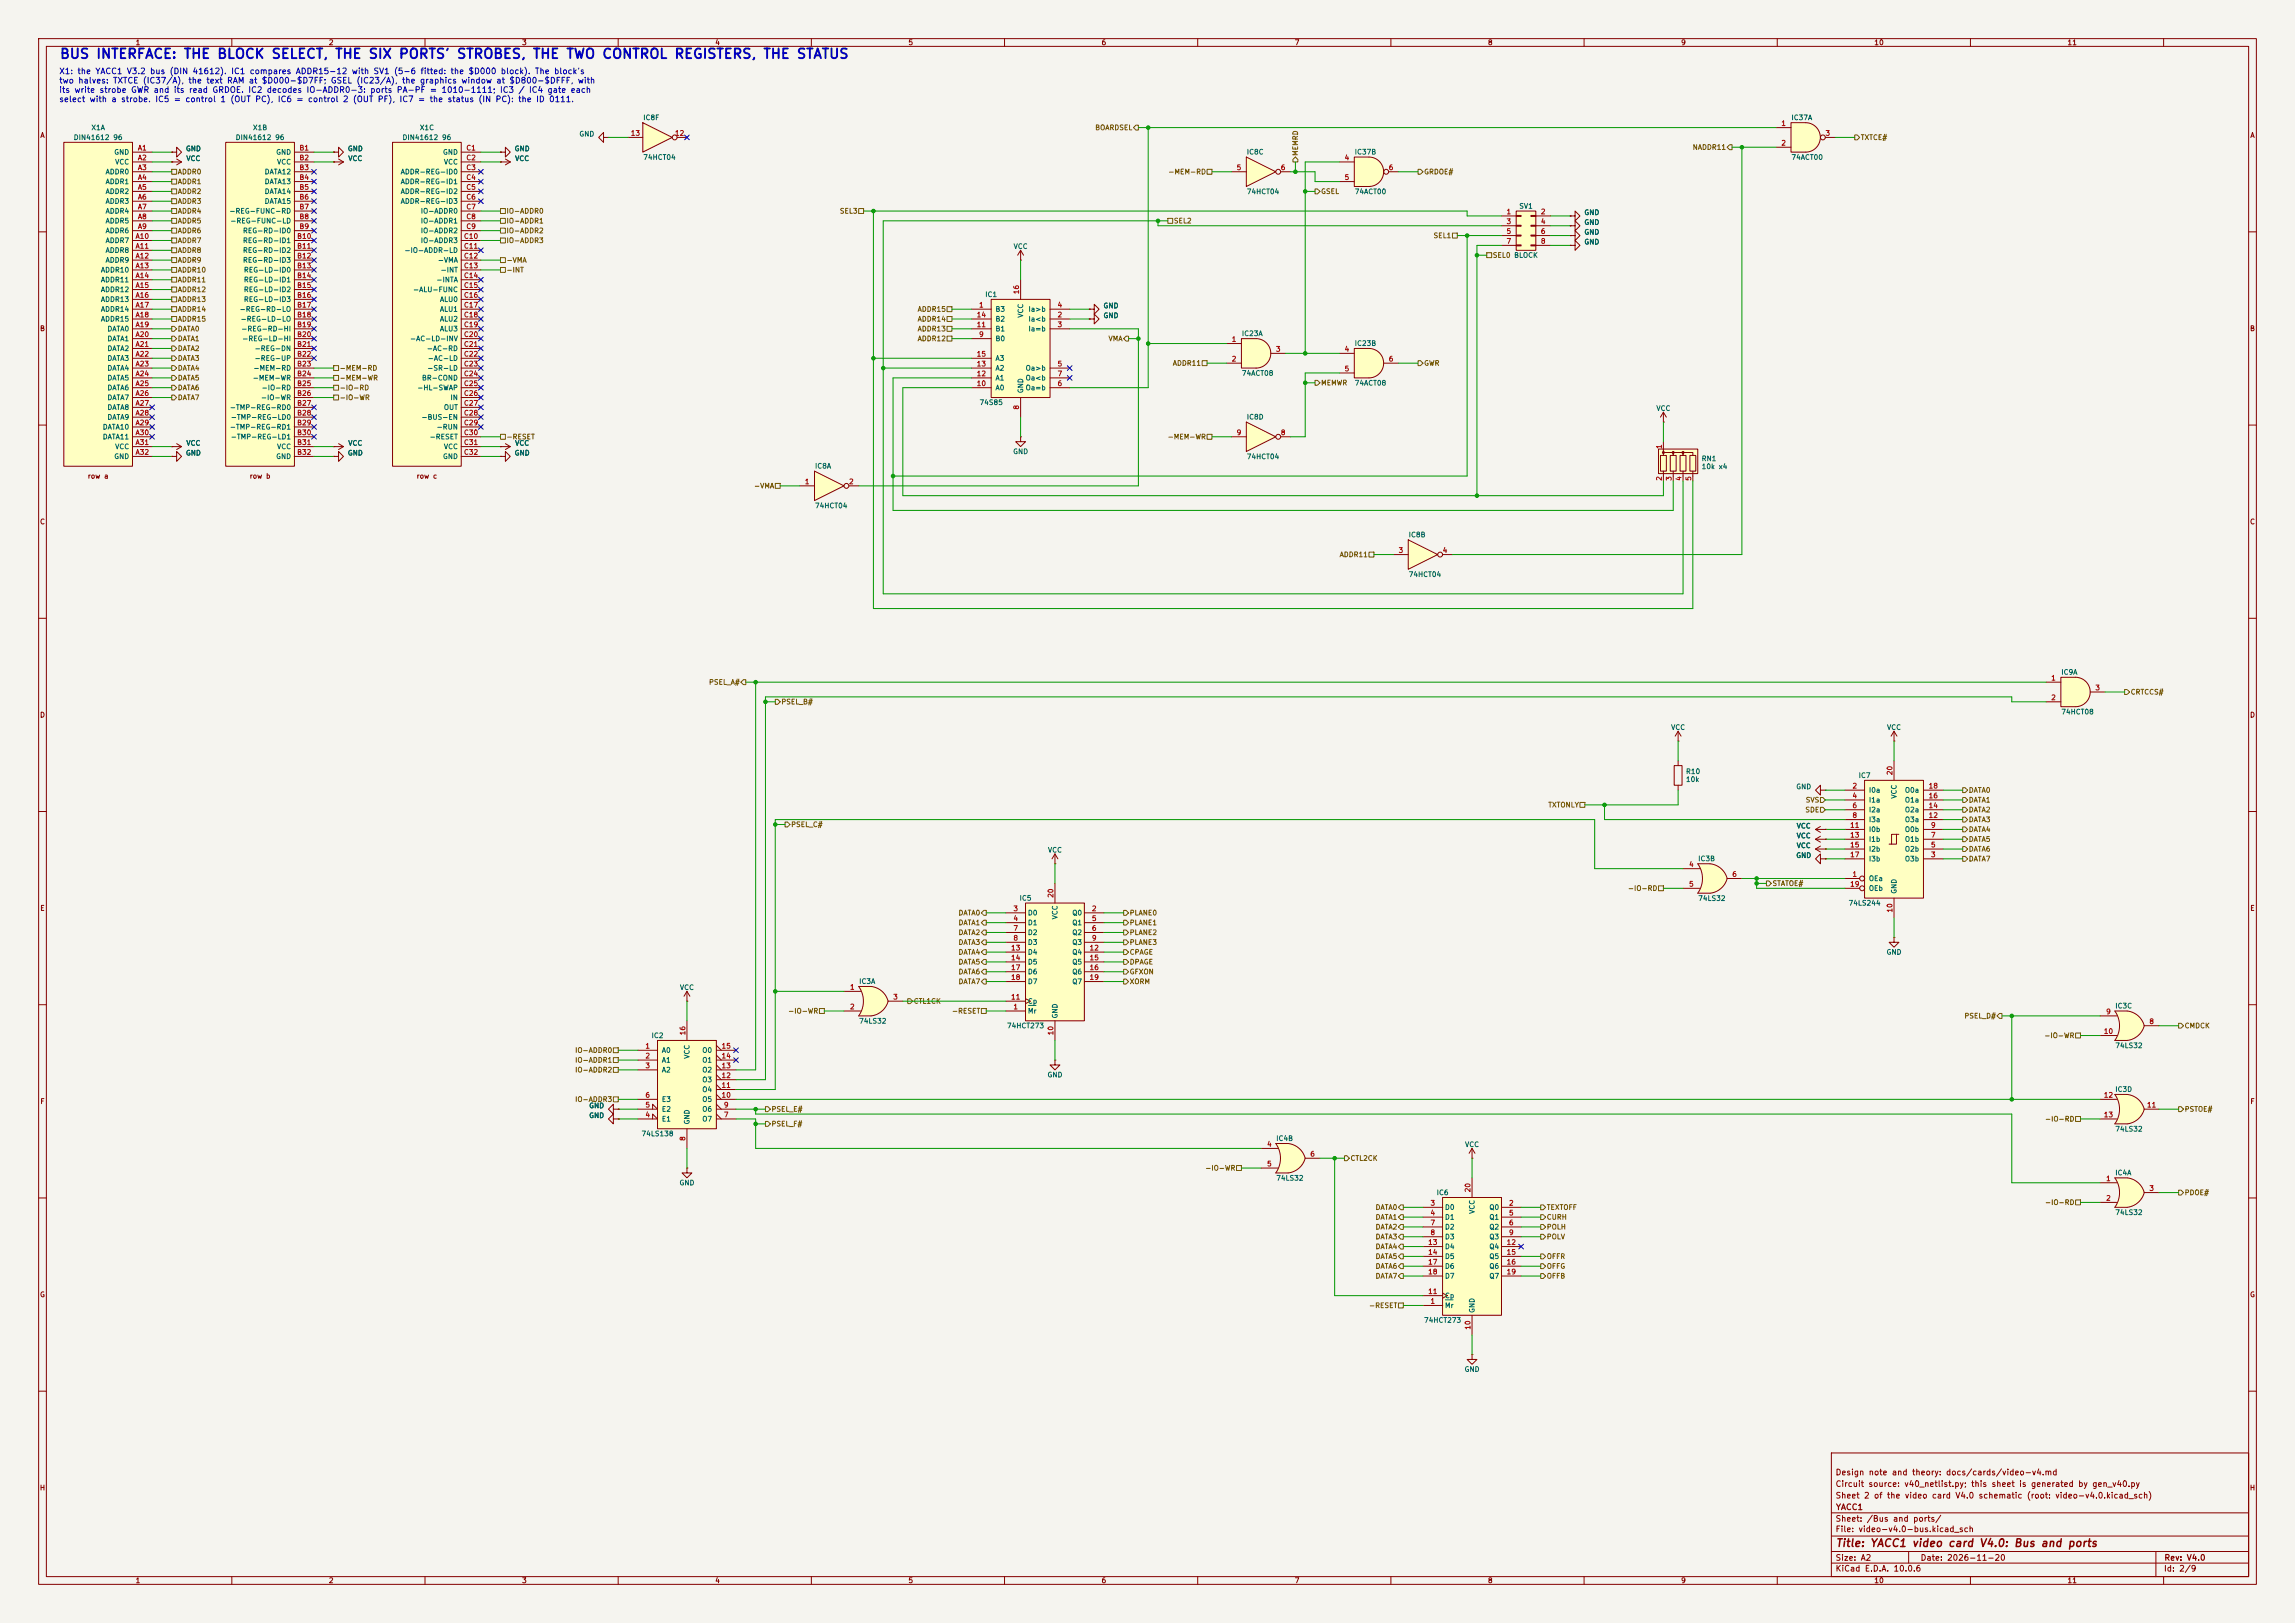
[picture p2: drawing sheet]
<svg xmlns="http://www.w3.org/2000/svg" width="594mm" height="420mm" viewBox="0 0 594 420" stroke-linecap="round" stroke-linejoin="round" font-family="sans-serif">
<defs><g id="words">
<text font-size="2.5" fill="#0000c2" x="15.3" y="15.8">BUS INTERFACE: THE BLOCK SELECT, THE SIX PORTS' STROBES, THE TWO CONTROL REGISTERS, THE STATUS</text>
<text font-size="2" fill="#840000" x="475" y="400.8">Title: YACC1 video card V4.0: Bus and ports</text>
<g font-size="1.5" fill="#0000c2">
<text x="15.2" y="19.5">X1: the YACC1 V3.2 bus (DIN 41612). IC1 compares ADDR15-12 with SV1 (5-6 fitted: the $D000 block). The block's</text>
<text x="15.2" y="22">two halves: TXTCE (IC37/A), the text RAM at $D000-$D7FF; GSEL (IC23/A), the graphics window at $D800-$DFFF, with</text>
<text x="15.2" y="24.4">its write strobe GWR and its read GRDOE. IC2 decodes IO-ADDR0-3: ports PA-PF = 1010-1111; IC3 / IC4 gate each</text>
<text x="15.2" y="26.8">select with a strobe. IC5 = control 1 (OUT PC), IC6 = control 2 (OUT PF), IC7 = the status (IN PC): the ID 0111.</text>
</g>
<g font-size="1.5" fill="#840000">
<text x="475" y="382.1">Design note and theory: docs/cards/video-v4.md</text>
<text x="475" y="388.1">Sheet 2 of the video card V4.0 schematic (root: video-v4.0.kicad_sch)</text>
<text x="475" y="385.1">Circuit source: v40_netlist.py; this sheet is generated by gen_v40.py</text>
<text x="475" y="394.1">Sheet: /Bus and ports/</text>
<text x="475.1" y="391.1">YACC1</text>
<text x="475" y="396.8">File: video-v4.0-bus.kicad_sch</text>
<text x="475" y="407">KiCad E.D.A. 10.0.6</text>
<text x="475" y="404.2">Size: A2</text>
<text x="497" y="404.2">Date: 2026-11-20</text>
<text x="560" y="407">Id: 2/9</text>
<text x="560.1" y="404.2">Rev: V4.0</text>
</g>
<g font-size="1.3" fill="#840000">
<text x="35" y="12">1</text>
<text x="85" y="12">2</text>
<text x="135" y="12">3</text>
<text x="185" y="12">4</text>
<text x="235" y="12">5</text>
<text x="285" y="12">6</text>
<text x="335" y="12">7</text>
<text x="385" y="12">8</text>
<text x="435" y="12">9</text>
<text x="485" y="12">10</text>
<text x="535" y="12">11</text>
<text x="10.3" y="36">A</text>
<text x="582.3" y="36">A</text>
<text x="10.2" y="86">B</text>
<text x="582.2" y="86">B</text>
<text x="22.6" y="124.2">row a</text>
<text x="64.5" y="124.2">row b</text>
<text x="107.7" y="124.2">row c</text>
<text x="10.2" y="136">C</text>
<text x="582.2" y="136">C</text>
<text x="10.2" y="186">D</text>
<text x="582.2" y="186">D</text>
<text x="10.3" y="236">E</text>
<text x="582.3" y="236">E</text>
<text x="10.3" y="286">F</text>
<text x="582.3" y="286">F</text>
<text x="10.2" y="336">G</text>
<text x="582.2" y="336">G</text>
<text x="10.2" y="386">H</text>
<text x="582.2" y="386">H</text>
<text x="35" y="410">1</text>
<text x="85" y="410">2</text>
<text x="135" y="410">3</text>
<text x="185" y="410">4</text>
<text x="235" y="410">5</text>
<text x="285" y="410">6</text>
<text x="335" y="410">7</text>
<text x="385" y="410">8</text>
<text x="435" y="410">9</text>
<text x="485" y="410">10</text>
<text x="535" y="410">11</text>
</g>
<g font-size="1.3" fill="#006464">
<text x="23.5" y="34">X1A</text>
<text x="65.3" y="34">X1B</text>
<text x="108.5" y="34">X1C</text>
<text x="149.8" y="35.6">GND</text>
<text x="166.4" y="31.4">IC8F</text>
<text x="463.5" y="31.4">IC37A</text>
<text x="19" y="36.5">DIN41612 96</text>
<text x="29.4" y="40.3">GND</text>
<text x="48" y="39.4">GND</text>
<text x="48.1" y="42">VCC</text>
<text x="60.9" y="36.5">DIN41612 96</text>
<text x="71.3" y="40.3">GND</text>
<text x="89.9" y="39.4">GND</text>
<text x="90" y="42">VCC</text>
<text x="104" y="36.5">DIN41612 96</text>
<text x="114.5" y="40.3">GND</text>
<text x="133.1" y="39.4">GND</text>
<text x="133.2" y="42">VCC</text>
<text x="166.4" y="41.7">74HCT04</text>
<text x="322.6" y="40.3">IC8C</text>
<text x="350.5" y="40.3">IC37B</text>
<text x="463.5" y="41.7">74ACT00</text>
<text x="27.2" y="45.4">ADDR0</text>
<text x="27.2" y="48">ADDR1</text>
<text x="29.7" y="42.9">VCC</text>
<text x="68.4" y="45.4">DATA12</text>
<text x="68.4" y="48">DATA13</text>
<text x="71.6" y="42.9">VCC</text>
<text x="103.6" y="45.4">ADDR-REG-ID0</text>
<text x="103.6" y="48">ADDR-REG-ID1</text>
<text x="114.8" y="42.9">VCC</text>
<text x="27.2" y="50.5">ADDR2</text>
<text x="27.2" y="53">ADDR3</text>
<text x="68.4" y="50.5">DATA14</text>
<text x="68.4" y="53">DATA15</text>
<text x="103.6" y="50.5">ADDR-REG-ID2</text>
<text x="103.6" y="53">ADDR-REG-ID3</text>
<text x="322.6" y="50.5">74HCT04</text>
<text x="350.5" y="50.5">74ACT00</text>
<text x="27.2" y="55.6">ADDR4</text>
<text x="27.2" y="58.1">ADDR5</text>
<text x="59.2" y="55.6">-REG-FUNC-RD</text>
<text x="59.5" y="58.1">-REG-FUNC-LD</text>
<text x="108.8" y="55.6">IO-ADDR0</text>
<text x="108.8" y="58.1">IO-ADDR1</text>
<text x="393.1" y="54.3">SV1</text>
<text x="409.9" y="55.9">GND</text>
<text x="409.9" y="58.5">GND</text>
<text x="27.2" y="60.7">ADDR6</text>
<text x="27.2" y="63.2">ADDR7</text>
<text x="27.2" y="65.7">ADDR8</text>
<text x="62.8" y="60.7">REG-RD-ID0</text>
<text x="62.8" y="63.2">REG-RD-ID1</text>
<text x="62.8" y="65.7">REG-RD-ID2</text>
<text x="104.5" y="65.7">-IO-ADDR-LD</text>
<text x="108.8" y="60.7">IO-ADDR2</text>
<text x="108.8" y="63.2">IO-ADDR3</text>
<text x="262.2" y="64.7">VCC</text>
<text x="409.9" y="63.6">GND</text>
<text x="409.9" y="61">GND</text>
<text x="26" y="70.8">ADDR10</text>
<text x="27.2" y="68.3">ADDR9</text>
<text x="62.8" y="68.3">REG-RD-ID3</text>
<text x="63" y="70.8">REG-LD-ID0</text>
<text x="113.2" y="68.3">-VMA</text>
<text x="113.9" y="70.8">-INT</text>
<text x="26" y="73.4">ADDR11</text>
<text x="26" y="75.9">ADDR12</text>
<text x="63" y="73.4">REG-LD-ID1</text>
<text x="63" y="75.9">REG-LD-ID2</text>
<text x="106.8" y="75.9">-ALU-FUNC</text>
<text x="112.8" y="73.4">-INTA</text>
<text x="254.9" y="77.2">IC1</text>
<text x="26" y="78.4">ADDR13</text>
<text x="26" y="81">ADDR14</text>
<text x="26" y="83.5">ADDR15</text>
<text x="61.9" y="81">-REG-RD-LO</text>
<text x="62.1" y="83.5">-REG-LD-LO</text>
<text x="63" y="78.4">REG-LD-ID3</text>
<text x="113.7" y="78.4">ALU0</text>
<text x="113.7" y="81">ALU1</text>
<text x="113.7" y="83.5">ALU2</text>
<text x="257.5" y="81">B3</text>
<text x="257.5" y="83.5">B2</text>
<text x="265.1" y="82.3" transform="rotate(-90 265.1 82.3)">VCC</text>
<text x="266.1" y="83.5">Ia&lt;b</text>
<text x="266.1" y="81">Ia&gt;b</text>
<text x="285.5" y="80.1">GND</text>
<text x="285.5" y="82.6">GND</text>
<text x="27.7" y="86.1">DATA0</text>
<text x="27.7" y="88.6">DATA1</text>
<text x="62.3" y="86.1">-REG-RD-HI</text>
<text x="62.6" y="88.6">-REG-LD-HI</text>
<text x="106" y="88.6">-AC-LD-INV</text>
<text x="113.7" y="86.1">ALU3</text>
<text x="257.5" y="88.6">B0</text>
<text x="257.5" y="86.1">B1</text>
<text x="266.1" y="86.1">Ia=b</text>
<text x="321.3" y="87.3">IC23A</text>
<text x="350.5" y="89.8">IC23B</text>
<text x="27.7" y="91.1">DATA2</text>
<text x="27.7" y="93.7">DATA3</text>
<text x="65.8" y="91.1">-REG-DN</text>
<text x="65.8" y="93.7">-REG-UP</text>
<text x="110.3" y="91.1">-AC-RD</text>
<text x="110.6" y="93.7">-AC-LD</text>
<text x="257.5" y="93.7">A3</text>
<text x="27.7" y="96.2">DATA4</text>
<text x="27.7" y="98.8">DATA5</text>
<text x="27.7" y="101.3">DATA6</text>
<text x="65.3" y="98.8">-MEM-WR</text>
<text x="65.5" y="96.2">-MEM-RD</text>
<text x="67.6" y="101.3">-IO-RD</text>
<text x="107.9" y="101.3">-HL-SWAP</text>
<text x="109.1" y="98.8">BR-COND</text>
<text x="110.5" y="96.2">-SR-LD</text>
<text x="257.5" y="101.3">A0</text>
<text x="257.5" y="98.8">A1</text>
<text x="257.5" y="96.2">A2</text>
<text x="265.1" y="101.9" transform="rotate(-90 265.1 101.9)">GND</text>
<text x="265.3" y="96.2">Oa&gt;b</text>
<text x="265.3" y="101.3">Oa=b</text>
<text x="265.3" y="98.8">Oa&lt;b</text>
<text x="321.3" y="97.5">74ACT08</text>
<text x="350.5" y="100.1">74ACT08</text>
<text x="27.7" y="103.8">DATA7</text>
<text x="27.7" y="106.4">DATA8</text>
<text x="59.4" y="106.4">-TMP-REG-RD0</text>
<text x="67.4" y="103.8">-IO-WR</text>
<text x="114.8" y="106.4">OUT</text>
<text x="116.5" y="103.8">IN</text>
<text x="253.4" y="105.1">74S85</text>
<text x="428.6" y="106.6">VCC</text>
<text x="26.5" y="111.5">DATA10</text>
<text x="26.5" y="114">DATA11</text>
<text x="27.7" y="108.9">DATA9</text>
<text x="59.4" y="111.5">-TMP-REG-RD1</text>
<text x="59.6" y="108.9">-TMP-REG-LD0</text>
<text x="59.6" y="114">-TMP-REG-LD1</text>
<text x="109" y="108.9">-BUS-EN</text>
<text x="111.1" y="114">-RESET</text>
<text x="112.9" y="111.5">-RUN</text>
<text x="322.6" y="108.9">IC8D</text>
<text x="29.4" y="119.1">GND</text>
<text x="29.7" y="116.5">VCC</text>
<text x="48" y="118.2">GND</text>
<text x="48.1" y="115.6">VCC</text>
<text x="71.3" y="119.1">GND</text>
<text x="71.6" y="116.5">VCC</text>
<text x="89.9" y="118.2">GND</text>
<text x="90" y="115.6">VCC</text>
<text x="114.5" y="119.1">GND</text>
<text x="114.8" y="116.5">VCC</text>
<text x="133.1" y="118.2">GND</text>
<text x="133.2" y="115.6">VCC</text>
<text x="262.1" y="117.8">GND</text>
<text x="322.6" y="119.1">74HCT04</text>
<text x="440.3" y="119.6">RN1</text>
<text x="210.8" y="121.6">IC8A</text>
<text x="440.3" y="121.7">10k x4</text>
<text x="210.8" y="131.8">74HCT04</text>
<text x="364.5" y="139.3">IC8B</text>
<text x="364.5" y="149.6">74HCT04</text>
<text x="533.4" y="174.9">IC9A</text>
<text x="533.4" y="185.2">74HCT08</text>
<text x="432.4" y="189.2">VCC</text>
<text x="488.3" y="189.2">VCC</text>
<text x="436.2" y="200.6">R10</text>
<text x="436.2" y="202.6">10k</text>
<text x="480.9" y="201.6">IC7</text>
<text x="464.8" y="204.5">GND</text>
<text x="483.6" y="205.4">I0a</text>
<text x="483.6" y="208">I1a</text>
<text x="491.2" y="206.8" transform="rotate(-90 491.2 206.8)">VCC</text>
<text x="492.9" y="208">O1a</text>
<text x="492.9" y="205.4">O0a</text>
<text x="464.9" y="214.7">VCC</text>
<text x="483.6" y="210.5">I2a</text>
<text x="483.6" y="213.1">I3a</text>
<text x="483.6" y="215.6">I0b</text>
<text x="492.9" y="215.6">O0b</text>
<text x="492.9" y="213.1">O3a</text>
<text x="492.9" y="210.5">O2a</text>
<text x="271.1" y="220.9">VCC</text>
<text x="464.9" y="219.8">VCC</text>
<text x="464.9" y="217.2">VCC</text>
<text x="483.6" y="218.1">I1b</text>
<text x="483.6" y="220.7">I2b</text>
<text x="492.9" y="220.7">O2b</text>
<text x="492.9" y="218.1">O1b</text>
<text x="439.4" y="223.2">IC3B</text>
<text x="464.8" y="222.3">GND</text>
<text x="483.6" y="223.2">I3b</text>
<text x="492.9" y="223.2">O3b</text>
<text x="263.8" y="233.4">IC5</text>
<text x="439.4" y="233.4">74LS32</text>
<text x="483.6" y="228.3">OEa</text>
<text x="483.6" y="230.8">OEb</text>
<text x="491.2" y="231.4" transform="rotate(-90 491.2 231.4)">GND</text>
<text x="265.9" y="237.2">D0</text>
<text x="265.9" y="239.7">D1</text>
<text x="274" y="238" transform="rotate(-90 274 238)">VCC</text>
<text x="277.4" y="237.2">Q0</text>
<text x="277.4" y="239.7">Q1</text>
<text x="478.3" y="234.6">74LS244</text>
<text x="265.9" y="242.3">D2</text>
<text x="265.9" y="244.8">D3</text>
<text x="277.4" y="242.3">Q2</text>
<text x="277.4" y="244.8">Q3</text>
<text x="265.9" y="247.3">D4</text>
<text x="265.9" y="249.9">D5</text>
<text x="277.4" y="247.3">Q4</text>
<text x="277.4" y="249.9">Q5</text>
<text x="488.2" y="247.3">GND</text>
<text x="175.9" y="256.5">VCC</text>
<text x="222.2" y="254.9">IC3A</text>
<text x="265.9" y="252.4">D6</text>
<text x="265.9" y="255">D7</text>
<text x="277.4" y="252.4">Q6</text>
<text x="277.4" y="255">Q7</text>
<text x="265.9" y="262.6">Mr</text>
<text x="265.9" y="260">Cp</text>
<text x="274" y="263.7" transform="rotate(-90 274 263.7)">GND</text>
<text x="547.4" y="261.3">IC3C</text>
<text x="168.5" y="268.9">IC2</text>
<text x="222.2" y="265.2">74LS32</text>
<text x="260.5" y="266.4">74HCT273</text>
<text x="171.2" y="272.7">A0</text>
<text x="171.2" y="275.3">A1</text>
<text x="178.8" y="274.1" transform="rotate(-90 178.8 274.1)">VCC</text>
<text x="181.6" y="275.3">O1</text>
<text x="181.6" y="272.7">O0</text>
<text x="547.4" y="271.5">74LS32</text>
<text x="171.2" y="277.8">A2</text>
<text x="181.6" y="280.4">O3</text>
<text x="181.6" y="277.8">O2</text>
<text x="271" y="279.1">GND</text>
<text x="152.4" y="287.1">GND</text>
<text x="171.2" y="288">E2</text>
<text x="171.2" y="285.4">E3</text>
<text x="181.6" y="288">O6</text>
<text x="181.6" y="285.4">O5</text>
<text x="181.6" y="282.9">O4</text>
<text x="547.4" y="282.8">IC3D</text>
<text x="152.4" y="289.6">GND</text>
<text x="171.2" y="290.5">E1</text>
<text x="178.8" y="291.1" transform="rotate(-90 178.8 291.1)">GND</text>
<text x="181.6" y="290.5">O7</text>
<text x="547.4" y="293.1">74LS32</text>
<text x="165.9" y="294.3">74LS138</text>
<text x="330.2" y="295.5">IC4B</text>
<text x="379.1" y="297.1">VCC</text>
<text x="330.2" y="305.8">74LS32</text>
<text x="547.4" y="304.4">IC4A</text>
<text x="175.7" y="307">GND</text>
<text x="371.7" y="309.6">IC6</text>
<text x="373.9" y="313.4">D0</text>
<text x="373.9" y="315.9">D1</text>
<text x="382" y="314.2" transform="rotate(-90 382 314.2)">VCC</text>
<text x="385.3" y="313.4">Q0</text>
<text x="385.3" y="315.9">Q1</text>
<text x="547.4" y="314.7">74LS32</text>
<text x="373.9" y="318.5">D2</text>
<text x="373.9" y="321">D3</text>
<text x="373.9" y="323.5">D4</text>
<text x="385.3" y="318.5">Q2</text>
<text x="385.3" y="321">Q3</text>
<text x="385.3" y="323.5">Q4</text>
<text x="373.9" y="326.1">D5</text>
<text x="373.9" y="328.6">D6</text>
<text x="385.3" y="326.1">Q5</text>
<text x="385.3" y="328.6">Q6</text>
<text x="373.9" y="331.2">D7</text>
<text x="385.3" y="331.2">Q7</text>
<text x="373.9" y="338.8">Mr</text>
<text x="373.9" y="336.2">Cp</text>
<text x="382" y="339.9" transform="rotate(-90 382 339.9)">GND</text>
<text x="368.4" y="342.6">74HCT273</text>
<text x="378.9" y="355.3">GND</text>
</g>
<g font-size="1.3" fill="#a90000">
<text x="163.1" y="35.4">13</text>
<text x="174.6" y="35.4">12</text>
<text x="460.9" y="32.9">1</text>
<text x="472.3" y="35.4">3</text>
<text x="35.6" y="39.2">A1</text>
<text x="35.6" y="41.8">A2</text>
<text x="77.4" y="39.2">B1</text>
<text x="77.4" y="41.8">B2</text>
<text x="120.6" y="39.2">C1</text>
<text x="120.6" y="41.8">C2</text>
<text x="347.9" y="41.8">4</text>
<text x="460.9" y="38">2</text>
<text x="35.6" y="44.3">A3</text>
<text x="35.6" y="46.9">A4</text>
<text x="77.4" y="44.3">B3</text>
<text x="77.4" y="46.9">B4</text>
<text x="120.6" y="44.3">C3</text>
<text x="120.6" y="46.9">C4</text>
<text x="319.9" y="44.3">5</text>
<text x="331.4" y="44.3">6</text>
<text x="347.9" y="46.9">5</text>
<text x="359.3" y="44.3">6</text>
<text x="35.6" y="49.4">A5</text>
<text x="35.6" y="51.9">A6</text>
<text x="77.4" y="49.4">B5</text>
<text x="77.4" y="51.9">B6</text>
<text x="120.6" y="49.4">C5</text>
<text x="120.6" y="51.9">C6</text>
<text x="35.6" y="54.5">A7</text>
<text x="35.6" y="57">A8</text>
<text x="35.6" y="59.6">A9</text>
<text x="77.4" y="54.5">B7</text>
<text x="77.4" y="57">B8</text>
<text x="77.4" y="59.6">B9</text>
<text x="120.6" y="54.5">C7</text>
<text x="120.6" y="57">C8</text>
<text x="120.6" y="59.6">C9</text>
<text x="389.8" y="55.7">1</text>
<text x="389.8" y="58.3">3</text>
<text x="398.7" y="55.7">2</text>
<text x="398.7" y="58.3">4</text>
<text x="34.9" y="62.1">A10</text>
<text x="34.9" y="64.6">A11</text>
<text x="76.8" y="62.1">B10</text>
<text x="76.8" y="64.6">B11</text>
<text x="119.9" y="62.1">C10</text>
<text x="119.9" y="64.6">C11</text>
<text x="389.8" y="60.8">5</text>
<text x="389.8" y="63.4">7</text>
<text x="398.7" y="60.8">6</text>
<text x="398.7" y="63.4">8</text>
<text x="34.9" y="67.2">A12</text>
<text x="34.9" y="69.7">A13</text>
<text x="76.8" y="67.2">B12</text>
<text x="76.8" y="69.7">B13</text>
<text x="119.9" y="67.2">C12</text>
<text x="119.9" y="69.7">C13</text>
<text x="34.9" y="72.3">A14</text>
<text x="34.9" y="74.8">A15</text>
<text x="34.9" y="77.3">A16</text>
<text x="76.8" y="72.3">B14</text>
<text x="76.8" y="74.8">B15</text>
<text x="76.8" y="77.3">B16</text>
<text x="119.9" y="72.3">C14</text>
<text x="119.9" y="74.8">C15</text>
<text x="119.9" y="77.3">C16</text>
<text x="264" y="76.3" transform="rotate(-90 264 76.3)">16</text>
<text x="34.9" y="79.9">A17</text>
<text x="34.9" y="82.4">A18</text>
<text x="76.8" y="79.9">B17</text>
<text x="76.8" y="82.4">B18</text>
<text x="119.9" y="79.9">C17</text>
<text x="119.9" y="82.4">C18</text>
<text x="252.7" y="82.4">14</text>
<text x="253.3" y="79.9">1</text>
<text x="273.6" y="82.4">2</text>
<text x="273.6" y="79.9">4</text>
<text x="34.9" y="85">A19</text>
<text x="34.9" y="87.5">A20</text>
<text x="76.8" y="85">B19</text>
<text x="76.8" y="87.5">B20</text>
<text x="119.9" y="85">C19</text>
<text x="119.9" y="87.5">C20</text>
<text x="252.7" y="85">11</text>
<text x="253.3" y="87.5">9</text>
<text x="273.6" y="85">3</text>
<text x="318.7" y="88.8">1</text>
<text x="34.9" y="90">A21</text>
<text x="34.9" y="92.6">A22</text>
<text x="34.9" y="95.1">A23</text>
<text x="76.8" y="90">B21</text>
<text x="76.8" y="92.6">B22</text>
<text x="76.8" y="95.1">B23</text>
<text x="119.9" y="90">C21</text>
<text x="119.9" y="92.6">C22</text>
<text x="119.9" y="95.1">C23</text>
<text x="252.7" y="95.1">13</text>
<text x="252.7" y="92.6">15</text>
<text x="273.6" y="95.1">5</text>
<text x="318.7" y="93.8">2</text>
<text x="330.1" y="91.3">3</text>
<text x="347.9" y="91.3">4</text>
<text x="359.3" y="93.8">6</text>
<text x="34.9" y="97.7">A24</text>
<text x="34.9" y="100.2">A25</text>
<text x="76.8" y="97.7">B24</text>
<text x="76.8" y="100.2">B25</text>
<text x="119.9" y="97.7">C24</text>
<text x="119.9" y="100.2">C25</text>
<text x="252.7" y="100.2">10</text>
<text x="252.7" y="97.7">12</text>
<text x="273.6" y="100.2">6</text>
<text x="273.6" y="97.7">7</text>
<text x="347.9" y="96.4">5</text>
<text x="34.9" y="102.7">A26</text>
<text x="34.9" y="105.3">A27</text>
<text x="34.9" y="107.8">A28</text>
<text x="76.8" y="102.7">B26</text>
<text x="76.8" y="105.3">B27</text>
<text x="76.8" y="107.8">B28</text>
<text x="119.9" y="102.7">C26</text>
<text x="119.9" y="105.3">C27</text>
<text x="119.9" y="107.8">C28</text>
<text x="264" y="106.1" transform="rotate(-90 264 106.1)">8</text>
<text x="34.9" y="110.4">A29</text>
<text x="34.9" y="112.9">A30</text>
<text x="76.8" y="110.4">B29</text>
<text x="76.8" y="112.9">B30</text>
<text x="119.9" y="110.4">C29</text>
<text x="119.9" y="112.9">C30</text>
<text x="319.9" y="112.9">9</text>
<text x="331.4" y="112.9">8</text>
<text x="34.9" y="115.4">A31</text>
<text x="34.9" y="118">A32</text>
<text x="76.8" y="115.4">B31</text>
<text x="76.8" y="118">B32</text>
<text x="119.9" y="115.4">C31</text>
<text x="119.9" y="118">C32</text>
<text x="430.4" y="116.3" transform="rotate(-90 430.4 116.3)">1</text>
<text x="208.2" y="125.6">1</text>
<text x="219.6" y="125.6">2</text>
<text x="430.4" y="124.6" transform="rotate(-90 430.4 124.6)">2</text>
<text x="432.9" y="124.6" transform="rotate(-90 432.9 124.6)">3</text>
<text x="435.5" y="124.6" transform="rotate(-90 435.5 124.6)">4</text>
<text x="438" y="124.6" transform="rotate(-90 438 124.6)">5</text>
<text x="361.9" y="143.4">3</text>
<text x="373.3" y="143.4">4</text>
<text x="530.8" y="176.4">1</text>
<text x="542.2" y="178.9">3</text>
<text x="530.8" y="181.5">2</text>
<text x="490.1" y="200.7" transform="rotate(-90 490.1 200.7)">20</text>
<text x="479.3" y="204.3">2</text>
<text x="479.3" y="206.9">4</text>
<text x="479.3" y="209.4">6</text>
<text x="499" y="209.4">14</text>
<text x="499" y="206.9">16</text>
<text x="499" y="204.3">18</text>
<text x="478.7" y="214.5">11</text>
<text x="479.3" y="212">8</text>
<text x="499" y="212">12</text>
<text x="499.6" y="214.5">9</text>
<text x="478.7" y="217">13</text>
<text x="478.7" y="219.6">15</text>
<text x="499.6" y="219.6">5</text>
<text x="499.6" y="217">7</text>
<text x="437" y="224.7">4</text>
<text x="448.2" y="227.2">6</text>
<text x="478.7" y="222.1">17</text>
<text x="479.3" y="227.2">1</text>
<text x="499.6" y="222.1">3</text>
<text x="272.9" y="232.5" transform="rotate(-90 272.9 232.5)">20</text>
<text x="437" y="229.7">5</text>
<text x="478.7" y="229.7">19</text>
<text x="262.2" y="236.1">3</text>
<text x="262.2" y="238.6">4</text>
<text x="282.5" y="236.1">2</text>
<text x="282.5" y="238.6">5</text>
<text x="490.1" y="236.3" transform="rotate(-90 490.1 236.3)">10</text>
<text x="262.2" y="241.2">7</text>
<text x="262.2" y="243.7">8</text>
<text x="282.5" y="241.2">6</text>
<text x="282.5" y="243.7">9</text>
<text x="261.6" y="246.2">13</text>
<text x="261.6" y="248.8">14</text>
<text x="261.6" y="251.3">17</text>
<text x="281.9" y="246.2">12</text>
<text x="281.9" y="248.8">15</text>
<text x="281.9" y="251.3">16</text>
<text x="219.9" y="256.4">1</text>
<text x="261.6" y="253.9">18</text>
<text x="281.9" y="253.9">19</text>
<text x="219.9" y="261.5">2</text>
<text x="231" y="258.9">3</text>
<text x="261.6" y="258.9">11</text>
<text x="262.2" y="261.5">1</text>
<text x="545" y="262.8">9</text>
<text x="177.7" y="268" transform="rotate(-90 177.7 268)">16</text>
<text x="272.9" y="268" transform="rotate(-90 272.9 268)">10</text>
<text x="544.4" y="267.8">10</text>
<text x="556.2" y="265.3">8</text>
<text x="166.9" y="271.6">1</text>
<text x="166.9" y="274.2">2</text>
<text x="186.6" y="274.2">14</text>
<text x="186.6" y="271.6">15</text>
<text x="166.9" y="276.7">3</text>
<text x="186.6" y="281.8">11</text>
<text x="186.6" y="279.3">12</text>
<text x="186.6" y="276.7">13</text>
<text x="166.9" y="286.9">5</text>
<text x="166.9" y="284.3">6</text>
<text x="186.6" y="284.3">10</text>
<text x="187.2" y="286.9">9</text>
<text x="544.4" y="284.3">12</text>
<text x="555.6" y="286.9">11</text>
<text x="166.9" y="289.4">4</text>
<text x="187.2" y="289.4">7</text>
<text x="544.4" y="289.4">13</text>
<text x="177.7" y="295.4" transform="rotate(-90 177.7 295.4)">8</text>
<text x="327.8" y="297">4</text>
<text x="339" y="299.6">6</text>
<text x="327.8" y="302.1">5</text>
<text x="545" y="305.9">1</text>
<text x="380.9" y="308.7" transform="rotate(-90 380.9 308.7)">20</text>
<text x="545" y="311">2</text>
<text x="556.2" y="308.5">3</text>
<text x="370.1" y="312.3">3</text>
<text x="370.1" y="314.8">4</text>
<text x="370.1" y="317.4">7</text>
<text x="390.4" y="312.3">2</text>
<text x="390.4" y="314.8">5</text>
<text x="390.4" y="317.4">6</text>
<text x="369.5" y="322.4">13</text>
<text x="370.1" y="319.9">8</text>
<text x="389.8" y="322.4">12</text>
<text x="390.4" y="319.9">9</text>
<text x="369.5" y="325">14</text>
<text x="369.5" y="327.5">17</text>
<text x="389.8" y="325">15</text>
<text x="389.8" y="327.5">16</text>
<text x="369.5" y="335.1">11</text>
<text x="369.5" y="330.1">18</text>
<text x="389.8" y="330.1">19</text>
<text x="370.1" y="337.7">1</text>
<text x="380.9" y="344.2" transform="rotate(-90 380.9 344.2)">10</text>
</g>
<g font-size="1.3" fill="#725600">
<text x="283.3" y="34">BOARDSEL</text>
<text x="336.2" y="40.5" transform="rotate(-90 336.2 40.5)">MEMRD</text>
<text x="438" y="39.1">NADDR11</text>
<text x="481.5" y="36.5">TXTCE#</text>
<text x="45.9" y="45.4">ADDR0</text>
<text x="45.9" y="48">ADDR1</text>
<text x="302.3" y="45.4">-MEM-RD</text>
<text x="368.5" y="45.4">GRDOE#</text>
<text x="45.9" y="53">ADDR3</text>
<text x="45.9" y="50.5">ADDR2</text>
<text x="341.8" y="50.5">GSEL</text>
<text x="45.9" y="58.1">ADDR5</text>
<text x="45.9" y="55.6">ADDR4</text>
<text x="131" y="55.6">IO-ADDR0</text>
<text x="131" y="58.1">IO-ADDR1</text>
<text x="217.2" y="55.6">SEL3</text>
<text x="303.7" y="58.1">SEL2</text>
<text x="45.9" y="65.7">ADDR8</text>
<text x="45.9" y="63.2">ADDR7</text>
<text x="45.9" y="60.7">ADDR6</text>
<text x="131" y="60.7">IO-ADDR2</text>
<text x="131" y="63.2">IO-ADDR3</text>
<text x="370.9" y="61.9">SEL1</text>
<text x="45.9" y="68.3">ADDR9</text>
<text x="45.9" y="70.8">ADDR10</text>
<text x="131" y="70.8">-INT</text>
<text x="131" y="68.3">-VMA</text>
<text x="386.2" y="67">SEL0 BLOCK</text>
<text x="45.9" y="73.4">ADDR11</text>
<text x="45.9" y="75.9">ADDR12</text>
<text x="45.9" y="81">ADDR14</text>
<text x="45.9" y="83.5">ADDR15</text>
<text x="45.9" y="78.4">ADDR13</text>
<text x="237.4" y="81">ADDR15</text>
<text x="237.4" y="83.5">ADDR14</text>
<text x="45.9" y="86.1">DATA0</text>
<text x="45.9" y="88.6">DATA1</text>
<text x="237.4" y="88.6">ADDR12</text>
<text x="237.4" y="86.1">ADDR13</text>
<text x="286.8" y="88.6">VMA</text>
<text x="45.9" y="91.1">DATA2</text>
<text x="45.9" y="93.7">DATA3</text>
<text x="303.4" y="94.9">ADDR11</text>
<text x="368.5" y="94.9">GWR</text>
<text x="45.9" y="96.2">DATA4</text>
<text x="45.9" y="98.8">DATA5</text>
<text x="45.9" y="101.3">DATA6</text>
<text x="87.8" y="96.2">-MEM-RD</text>
<text x="87.8" y="98.8">-MEM-WR</text>
<text x="87.8" y="101.3">-IO-RD</text>
<text x="341.8" y="100">MEMWR</text>
<text x="45.9" y="103.8">DATA7</text>
<text x="87.8" y="103.8">-IO-WR</text>
<text x="131" y="114">-RESET</text>
<text x="302.1" y="114">-MEM-WR</text>
<text x="195" y="126.7">-VMA</text>
<text x="346.6" y="144.5">ADDR11</text>
<text x="183.4" y="177.5">PSEL_A#</text>
<text x="202.1" y="182.6">PSEL_B#</text>
<text x="551.3" y="180">CRTCCS#</text>
<text x="400.6" y="209.2">TXTONLY</text>
<text x="467.2" y="208">SVS</text>
<text x="509.4" y="205.4">DATA0</text>
<text x="509.4" y="208">DATA1</text>
<text x="204.6" y="214.3">PSEL_C#</text>
<text x="467.1" y="210.5">SDE</text>
<text x="509.4" y="210.5">DATA2</text>
<text x="509.4" y="213.1">DATA3</text>
<text x="509.4" y="215.6">DATA4</text>
<text x="509.4" y="218.1">DATA5</text>
<text x="509.4" y="220.7">DATA6</text>
<text x="509.4" y="223.2">DATA7</text>
<text x="421.2" y="230.8">-IO-RD</text>
<text x="458.6" y="229.6">STATOE#</text>
<text x="248" y="239.7">DATA1</text>
<text x="248" y="237.2">DATA0</text>
<text x="292.3" y="239.7">PLANE1</text>
<text x="292.3" y="237.2">PLANE0</text>
<text x="248" y="244.8">DATA3</text>
<text x="248" y="242.3">DATA2</text>
<text x="292.3" y="244.8">PLANE3</text>
<text x="292.3" y="242.3">PLANE2</text>
<text x="248" y="249.9">DATA5</text>
<text x="248" y="247.3">DATA4</text>
<text x="292.3" y="249.9">DPAGE</text>
<text x="292.3" y="247.3">CPAGE</text>
<text x="248" y="255">DATA7</text>
<text x="248" y="252.4">DATA6</text>
<text x="292.3" y="255">XORM</text>
<text x="292.3" y="252.4">GFXON</text>
<text x="203.9" y="262.6">-IO-WR</text>
<text x="236.4" y="260">CTL1CK</text>
<text x="246.3" y="262.6">-RESET</text>
<text x="508.3" y="263.9">PSEL_D#</text>
<text x="529" y="268.9">-IO-WR</text>
<text x="565.3" y="266.4">CMDCK</text>
<text x="148.7" y="275.3">IO-ADDR1</text>
<text x="148.7" y="272.7">IO-ADDR0</text>
<text x="148.7" y="277.8">IO-ADDR2</text>
<text x="148.7" y="285.4">IO-ADDR3</text>
<text x="199.6" y="288">PSEL_E#</text>
<text x="565.3" y="288">PSTOE#</text>
<text x="199.6" y="291.8">PSEL_F#</text>
<text x="529.2" y="290.5">-IO-RD</text>
<text x="311.8" y="303.2">-IO-WR</text>
<text x="349.4" y="300.7">CTL2CK</text>
<text x="565.3" y="309.6">PDOE#</text>
<text x="355.9" y="315.9">DATA1</text>
<text x="355.9" y="313.4">DATA0</text>
<text x="400.2" y="315.9">CURH</text>
<text x="400.2" y="313.4">TEXTOFF</text>
<text x="529.2" y="312.1">-IO-RD</text>
<text x="355.9" y="323.5">DATA4</text>
<text x="355.9" y="321">DATA3</text>
<text x="355.9" y="318.5">DATA2</text>
<text x="400.2" y="321">POLV</text>
<text x="400.2" y="318.5">POLH</text>
<text x="355.9" y="326.1">DATA5</text>
<text x="355.9" y="328.6">DATA6</text>
<text x="400.2" y="328.6">OFFG</text>
<text x="400.2" y="326.1">OFFR</text>
<text x="355.9" y="331.2">DATA7</text>
<text x="400.2" y="331.2">OFFB</text>
<text x="354.2" y="338.8">-RESET</text>
</g>
</g></defs>
<path d="M0 0h594v420h-594z" fill="#f5f4ef" stroke="#f5f4ef" stroke-width=".26"/>
<g fill="none" stroke="#840000" stroke-width=".26">
<path d="M10 10h574v400h-574zM12 12h570v396h-570zM60 10v2M110 10v2M160 10v2M210 10v2M260 10v2M310 10v2M360 10v2M410 10v2M460 10v2M510 10v2"/>
<path d="M560 10v2M10 60h2M582 60h2M10 110h2M582 110h2M10 160h2M582 160h2M10 210h2M582 210h2M10 260h2M582 260h2M10 310h2"/>
<path d="M582 310h2M10 360h2M474 376h108v32h-108zM582 360h2M474 397.5h108M474 391.5h108M60 408v2M110 408v2M160 408v2M210 408v2M260 408v2M310 408v2"/>
<path d="M360 408v2M410 408v2M460 408v2M474 404.5h108M474 401.5h108M494 401.5v3M510 408v2M558 401.5v6.5M560 408v2"/>
</g>
<path d="M166.4 31.8l7.6 3.8-7.6 3.8z" fill="#ffffc2"/>
<g fill="none" stroke="#840000" stroke-width=".26">
<path d="M162.6 35.6h3.8M166.4 31.8l7.6 3.8-7.6 3.8zM175.3 35.6h2.5"/>
<circle cx="174.6" cy="35.6" r=".63"/>
</g>
<path d="M547.4 261.6h3.1M547.4 269.2h3.1" fill="none" stroke="#ffffc2" stroke-width=".26"/>
<g fill="#ffffc2" stroke="#ffffc2" stroke-width=".26">
<path d="M550 264.1l5 1.3a5.2 5.2 0 0 1-4.4 3.8z"/>
<path d="M550.6 261.6a5.1 5.1 0 0 1 4.4 3.8l-5 1.3z"/>
</g>
<path d="M547.4 261.6h3.1v7.6h-3.1a6.7 6.7 0 0 0 0-7.6z" fill="#ffffc2"/>
<path d="M543.6 262.9h4.3M543.6 268h4.3M550.5 261.6h-3.1a6.6 6.6 0 0 1 0 7.6h3.1M550.6 261.6a5.1 5.1 0 0 1 4.4 3.8M555 265.4a5.2 5.2 0 0 1-4.4 3.8M555 265.4h3.8" fill="none" stroke="#840000" stroke-width=".26"/>
<path d="M547.4 283.2h3.1M547.4 290.8h3.1" fill="none" stroke="#ffffc2" stroke-width=".26"/>
<g fill="#ffffc2" stroke="#ffffc2" stroke-width=".26">
<path d="M550 285.7l5 1.3a5.2 5.2 0 0 1-4.4 3.8z"/>
<path d="M550.6 283.2a5.1 5.1 0 0 1 4.4 3.8l-5 1.3z"/>
</g>
<path d="M547.4 283.2h3.1v7.6h-3.1a6.7 6.7 0 0 0 0-7.6z" fill="#ffffc2"/>
<path d="M471.2 222.3v-1.3l-1.3 1.3 1.3 1.2v-1.2h1.2M472.4 222.3h.1M543.6 284.5h4.3M543.6 289.6h4.3M550.5 283.2h-3.1a6.6 6.6 0 0 1 0 7.6h3.1M550.6 283.2a5.1 5.1 0 0 1 4.4 3.8M555 287a5.2 5.2 0 0 1-4.4 3.8M555 287h3.8" fill="none" stroke="#840000" stroke-width=".26"/>
<path d="M439.4 223.5h3.2M439.4 231.1h3.2" fill="none" stroke="#ffffc2" stroke-width=".26"/>
<g fill="#ffffc2" stroke="#ffffc2" stroke-width=".26">
<path d="M442 226l5 1.3a5.2 5.2 0 0 1-4.4 3.8z"/>
<path d="M442.6 223.5a5.1 5.1 0 0 1 4.4 3.8l-4.9 1.3z"/>
</g>
<path d="M439.4 223.5h3.2v7.6h-3.2a6.7 6.7 0 0 0 0-7.6z" fill="#ffffc2"/>
<g fill="none" stroke="#840000" stroke-width=".26">
<path d="M433.3 198.1h2.1v5.1h-2.1zM434.3 191.8h.1M434.3 189.2v2.6M434.3 196.9v1.2M434.3 189.2l-.7 1.3M434.3 189.2l.8 1.3M434.3 203.2v1.3M469.9 214.6l1.3 .8M469.9 214.6h2.5M469.9 219.7l1.3 .8M469.9 219.7h2.5M469.9 217.2l1.3 .7"/>
<path d="M469.9 217.2h2.5M471.2 204.5v-1.3l-1.3 1.3 1.3 1.2v-1.2h1.2M471.2 213.9l-1.3 .7M471.2 218.9l-1.3 .8M471.2 216.4l-1.3 .8M472.4 204.5h.1M472.4 214.6h.1M472.4 219.7h.1M472.4 217.2h.1M435.6 224.8h4.3M435.6 229.9h4.3M439.4 223.5h3.2a5.2 5.2 0 0 1 4.4 3.8 5.2 5.2 0 0 1-4.4 3.8h-3.2a6.6 6.6 0 0 0 0-7.6z"/>
<path d="M447 227.3h3.8"/>
</g>
<path d="M429.3 116.2h10.1v6.4h-10.1z" fill="#ffffc2"/>
<g fill="none" stroke="#840000" stroke-width=".26">
<path d="M406.4 55.9h1.3v-1.3l1.2 1.3-1.2 1.3v-1.3M406.4 55.9h.1M406.4 58.4h1.3v-1.2l1.2 1.2-1.2 1.3v-1.3M406.4 58.4h.1M406.4 63.5h1.3v-1.3l1.2 1.3-1.2 1.3v-1.3M406.4 63.5h.1M406.4 61h1.3v-1.3l1.2 1.3-1.2 1.2v-1.2M406.4 61h.1M429.3 116.2h10.1v6.4h-10.1zM429.8 117.9h1.5v4h-1.5zM430.5 117.9v-.8h2.6v.8v-.8h2.5v.8v-.8h2.5v.8M430.5 114.3v2.5"/>
<path d="M432.3 117.9h1.5v4h-1.5zM434.8 117.9h1.6v4h-1.6zM437.4 117.9h1.5v4h-1.5zM430.5 121.9v2.6M433.1 121.9v2.6M435.6 121.9v2.6M438.1 121.9v2.6"/>
</g>
<g fill="#840000" stroke="#840000" stroke-width=".26">
<circle cx="430.5" cy="117.1" r=".25"/>
<circle cx="433.1" cy="117.1" r=".25"/>
<circle cx="435.6" cy="117.1" r=".25"/>
</g>
<path d="M467.4 31.8a3.8 3.8 0 0 1 3.7 3.8 3.8 3.8 0 0 1-3.7 3.8z" fill="#ffffc2" stroke="#ffffc2" stroke-width=".26"/>
<path d="M463.5 31.8h3.9v7.6h-3.9z" fill="#ffffc2"/>
<g fill="none" stroke="#840000" stroke-width=".26">
<path d="M459.7 33h3.8M459.7 38.1h3.8M463.5 31.8h3.9a3.8 3.8 0 0 1 3.7 3.8 3.8 3.8 0 0 1-3.7 3.8h-3.9zM472.4 35.6h2.6M430.5 109.2h.1M430.5 106.7l-.7 1.3M430.5 106.7l.8 1.3M430.5 106.7v2.5"/>
<circle cx="471.8" cy="35.6" r=".63"/>
</g>
<path d="M392.4 54.6h5.1v10.2h-5.1z" fill="#ffffc2"/>
<g fill="none" stroke="#840000" stroke-width=".26">
<path d="M388.6 55.9h3.8M388.6 58.4h3.8M392.4 54.6h5.1v10.2h-5.1zM392.4 55.8h1.3v.2h-1.3zM392.4 58.3h1.3v.2h-1.3zM396.2 55.8h1.3v.2h-1.3zM396.2 58.3h1.3v.2h-1.3zM397.5 55.9h3.8M397.5 58.4h3.8M388.6 61h3.8M388.6 63.5h3.8M392.4 60.8h1.3v.3h-1.3z"/>
<path d="M392.4 63.4h1.3v.2h-1.3zM396.2 60.8h1.3v.3h-1.3zM396.2 63.4h1.3v.2h-1.3zM397.5 61h3.8M397.5 63.5h3.8"/>
</g>
<path d="M537.2 175.3a3.8 3.8 0 0 1 3.8 3.8 3.8 3.8 0 0 1-3.8 3.8z" fill="#ffffc2" stroke="#ffffc2" stroke-width=".26"/>
<path d="M533.4 175.3h3.8v7.6h-3.8z" fill="#ffffc2"/>
<path d="M529.6 176.5h3.8M533.4 175.3h3.8a3.8 3.8 0 0 1 3.8 3.8 3.8 3.8 0 0 1-3.8 3.8h-3.8zM541 179.1h3.8M529.6 181.6h3.8M381 350.5v1.3h1.3l-1.3 1.3-1.3-1.3h1.3M381 350.5h.1" fill="none" stroke="#840000" stroke-width=".26"/>
<path d="M373.4 309.9h15.2v30.5h-15.2z" fill="#ffffc2"/>
<g fill="none" stroke="#840000" stroke-width=".26">
<path d="M490.2 191.8h.1M490.2 189.2l-.7 1.3M490.2 189.2l.8 1.3M490.2 189.2v2.6M368.3 312.4h5.1M368.3 315h5.1M368.3 317.5h5.1M373.4 309.9h15.2v30.5h-15.2zM381 304.8v5.1M388.6 312.4h5.1M388.6 315h5.1M388.6 317.5h5.1"/>
<path d="M368.3 337.8h5.1M368.3 320h5.1M368.3 335.3h5.1M368.3 322.6h5.1M368.3 325.1h5.1M368.3 327.7h5.1M368.3 330.2h5.1M373.4 334.6l1.2 .7-1.2 .6M388.6 320h5.1M388.6 322.6h5.1M388.6 325.1h5.1M388.6 327.7h5.1"/>
<path d="M388.6 330.2h5.1M381 340.4v5"/>
</g>
<path d="M374.1 336.4h2" fill="none" stroke="#006464" stroke-width=".26"/>
<path d="M482.6 201.9h15.2v30.5h-15.2z" fill="#ffffc2"/>
<g fill="none" stroke="#840000" stroke-width=".26">
<path d="M490.2 196.9v5M477.5 204.5h5.1M477.5 207h5.1M477.5 219.7h5.1M477.5 209.6h5.1M477.5 217.2h5.1M477.5 212.1h5.1M477.5 214.6h5.1M482.6 201.9h15.2v30.5h-15.2zM490.9 215.9h-1.3v2.5M491.5 215.9h-.6v2.5h-2M497.8 204.5h5.1"/>
<path d="M497.8 207h5.1M497.8 219.7h5.1M497.8 209.6h5.1M497.8 217.2h5.1M497.8 212.1h5.1M497.8 214.6h5.1M477.5 227.3h3.8M477.5 222.3h5.1M477.5 229.9h3.8M490.2 232.4v5.1M497.8 222.3h5.1M490.2 242.6v1.2h1.3l-1.3 1.3-1.3-1.3h1.3"/>
<path d="M490.2 242.6h.1"/>
<circle cx="482" cy="227.3" r=".63"/>
<circle cx="482" cy="229.9" r=".63"/>
</g>
<path d="M364.5 139.7l7.6 3.8-7.6 3.8z" fill="#ffffc2"/>
<g fill="none" stroke="#840000" stroke-width=".26">
<path d="M364.5 139.7l7.6 3.8-7.6 3.8zM360.7 143.5h3.8M373.4 143.5h2.5"/>
<circle cx="372.7" cy="143.5" r=".63"/>
</g>
<path d="M354.3 90.2a3.8 3.8 0 0 1 3.8 3.8 3.8 3.8 0 0 1-3.8 3.8z" fill="#ffffc2" stroke="#ffffc2" stroke-width=".26"/>
<path d="M350.5 90.2h3.8v7.6h-3.8z" fill="#ffffc2"/>
<path d="M346.7 91.4h3.8M346.7 96.5h3.8M350.5 90.2h3.8a3.8 3.8 0 0 1 3.8 3.8 3.8 3.8 0 0 1-3.8 3.8h-3.8zM358.1 94h3.8" fill="none" stroke="#840000" stroke-width=".26"/>
<path d="M322.6 40.6l7.6 3.9-7.6 3.8z" fill="#ffffc2"/>
<g fill="none" stroke="#840000" stroke-width=".26">
<path d="M318.8 44.5h3.8M322.6 40.6l7.6 3.9-7.6 3.8zM331.5 44.5h2.5"/>
<circle cx="330.8" cy="44.4" r=".63"/>
</g>
<path d="M354.3 40.6a3.8 3.8 0 0 1 3.8 3.9 3.8 3.8 0 0 1-3.8 3.8z" fill="#ffffc2" stroke="#ffffc2" stroke-width=".26"/>
<path d="M350.5 40.6h3.8v7.7h-3.8z" fill="#ffffc2"/>
<g fill="none" stroke="#840000" stroke-width=".26">
<path d="M346.7 41.9h3.8M346.7 47h3.8M350.5 40.6h3.8a3.8 3.8 0 0 1 3.8 3.9 3.8 3.8 0 0 1-3.8 3.8h-3.8zM359.4 44.5h2.5"/>
<circle cx="358.8" cy="44.4" r=".63"/>
</g>
<path d="M322.6 109.2l7.6 3.8-7.6 3.8z" fill="#ffffc2"/>
<g fill="none" stroke="#840000" stroke-width=".26">
<path d="M318.8 113h3.8M322.6 109.2l7.6 3.8-7.6 3.8zM331.5 113h2.5"/>
<circle cx="330.8" cy="113" r=".63"/>
</g>
<path d="M325.1 87.6a3.8 3.8 0 0 1 3.8 3.8 3.8 3.8 0 0 1-3.8 3.9z" fill="#ffffc2" stroke="#ffffc2" stroke-width=".26"/>
<path d="M321.3 87.6h3.8v7.7h-3.8z" fill="#ffffc2"/>
<path d="M317.5 88.9h3.8M317.5 94h3.8M321.3 87.6h3.8a3.8 3.8 0 0 1 3.8 3.8 3.8 3.8 0 0 1-3.8 3.9h-3.8zM328.9 91.4h3.8M273 274.3v1.3h1.3l-1.3 1.3-1.2-1.3h1.2M273 274.3h.1" fill="none" stroke="#840000" stroke-width=".26"/>
<path d="M222.2 255.3h3.2M222.2 262.9h3.2" fill="none" stroke="#ffffc2" stroke-width=".26"/>
<g fill="#ffffc2" stroke="#ffffc2" stroke-width=".26">
<path d="M224.8 257.7l5.1 1.4a5.2 5.2 0 0 1-4.4 3.8z"/>
<path d="M225.5 255.3a5.1 5.1 0 0 1 4.4 3.8l-5 1.3z"/>
</g>
<path d="M222.2 255.3h3.2v7.6h-3.2a6.7 6.7 0 0 0 0-7.6z" fill="#ffffc2"/>
<path d="M218.4 256.5h4.4M233.7 259.1h-3.8a5.2 5.2 0 0 1-4.5 3.8h-3.2a6.6 6.6 0 0 0 0-7.6h3.2a5.1 5.1 0 0 1 4.5 3.8M218.4 261.6h4.4" fill="none" stroke="#840000" stroke-width=".26"/>
<path d="M265.4 233.7h15.3v30.5h-15.3z" fill="#ffffc2"/>
<g fill="none" stroke="#840000" stroke-width=".26">
<path d="M260.3 236.2h5.1M260.3 238.8h5.1M265.4 233.7h15.3v30.5h-15.3zM273 223.5h.1M273 221v2.5M273 228.6v5.1M273 221l-.7 1.3M273 221l.8 1.3M280.7 236.2h5M280.7 238.8h5M260.3 241.3h5.1M260.3 243.8h5.1"/>
<path d="M260.3 259.1h5.1M260.3 246.4h5.1M260.3 248.9h5.1M260.3 251.5h5.1M260.3 254h5.1M265.4 258.4l1.3 .7-1.3 .6M280.7 241.3h5M280.7 243.8h5M280.7 246.4h5M280.7 248.9h5M280.7 251.5h5M280.7 254h5"/>
<path d="M260.3 261.6h5.1M273 264.2v5"/>
</g>
<path d="M266.2 260.2h1.9" fill="none" stroke="#006464" stroke-width=".26"/>
<path d="M547.4 304.8h3.1M547.4 312.4h3.1" fill="none" stroke="#ffffc2" stroke-width=".26"/>
<g fill="#ffffc2" stroke="#ffffc2" stroke-width=".26">
<path d="M550 307.3l5 1.3a5.2 5.2 0 0 1-4.4 3.8z"/>
<path d="M550.6 304.8a5.1 5.1 0 0 1 4.4 3.8l-5 1.3z"/>
</g>
<path d="M547.4 304.8h3.1v7.6h-3.1a6.7 6.7 0 0 0 0-7.6z" fill="#ffffc2"/>
<path d="M381 299.7h.1M381 297.2l-.8 1.3M381 297.2l.8 1.3M381 297.2v2.5M543.6 306.1h4.3M543.6 311.2h4.3M550.5 304.8h-3.1a6.6 6.6 0 0 1 0 7.6h3.1M550.6 304.8a5.1 5.1 0 0 1 4.4 3.8M555 308.6a5.2 5.2 0 0 1-4.4 3.8M555 308.6h3.8" fill="none" stroke="#840000" stroke-width=".26"/>
<path d="M330.2 295.9h3.2M330.2 303.5h3.2" fill="none" stroke="#ffffc2" stroke-width=".26"/>
<g fill="#ffffc2" stroke="#ffffc2" stroke-width=".26">
<path d="M332.8 298.4l5 1.3a5.2 5.2 0 0 1-4.4 3.8z"/>
<path d="M333.4 295.9a5.1 5.1 0 0 1 4.4 3.8l-5 1.3z"/>
</g>
<path d="M330.2 295.9h3.2v7.6h-3.2a6.7 6.7 0 0 0 0-7.6z" fill="#ffffc2"/>
<path d="M326.4 297.2h4.3M333.4 295.9h-3.2a6.6 6.6 0 0 1 0 7.6h3.2M333.4 295.9a5.1 5.1 0 0 1 4.4 3.8M337.8 299.7a5.2 5.2 0 0 1-4.4 3.8M337.8 299.7h3.8M326.4 302.3h4.3" fill="none" stroke="#840000" stroke-width=".26"/>
<path d="M170.2 269.2h15.2v22.9h-15.2z" fill="#ffffc2"/>
<g fill="none" stroke="#840000" stroke-width=".26">
<path d="M264.2 67.3h.1M264.2 64.8l-.8 1.2M264.2 64.8l.7 1.2M264.2 64.8v2.5M281.9 80h1.3v-1.3l1.3 1.3-1.3 1.3v-1.3M281.9 80h.1M281.9 82.6h1.3v-1.3l1.3 1.3-1.3 1.2v-1.2M281.9 82.6h.1M264.2 113v1.3h1.2l-1.2 1.3-1.3-1.3h1.3M264.2 113h.1M177.8 259.1h.1M177.8 256.5v2.6"/>
<path d="M177.8 256.5l-.8 1.3M177.8 256.5l.8 1.3M165.1 271.8h5.1M165.1 274.3h5.1M165.1 276.9h5.1M170.2 269.2h15.2v22.9h-15.2zM177.8 264.2v5M185.4 271.8h5.1M185.4 274.3h5.1M185.4 276.9h5.1M185.4 279.4h5.1M185.4 278.1l1.3 1.3"/>
<path d="M185.4 275.6l1.3 1.3M185.4 273.1l1.3 1.2M185.4 270.5l1.3 1.3M158.7 287v-1.2l-1.2 1.2 1.2 1.3v-1.3h1.3M158.7 289.6v-1.3l-1.2 1.3 1.2 1.2v-1.2h1.3M160 287h.1M160 289.6h.1M165.1 289.6h5.1l-1.3-1.3v1.3M165.1 287h5.1l-1.3-1.2v1.2M165.1 284.5h5.1M177.8 292.1v5.1M185.4 289.6h5.1"/>
<path d="M185.4 287h5.1M185.4 284.5h5.1M185.4 288.3l1.3 1.3M185.4 285.8l1.3 1.2M185.4 283.2l1.3 1.3M185.4 281.9h5.1M185.4 280.7l1.3 1.2M177.8 302.3v1.2h1.3l-1.3 1.3-1.3-1.3h1.3M177.8 302.3h.1"/>
</g>
<path d="M256.5 77.5h15.3v25.4h-15.3z" fill="#ffffc2"/>
<g fill="none" stroke="#840000" stroke-width=".26">
<path d="M256.5 77.5h15.3v25.4h-15.3zM264.2 72.4v5.1M251.5 80h5M251.5 82.6h5M251.5 85.1h5M251.5 95.3h5M251.5 97.8h5M251.5 87.6h5M251.5 92.7h5M271.8 80h5.1M271.8 82.6h5.1M271.8 85.1h5.1"/>
<path d="M271.8 95.3h5.1M271.8 97.8h5.1M251.5 100.3h5M264.2 102.9v5.1M271.8 100.3h5.1"/>
</g>
<path d="M210.8 121.9l7.6 3.8-7.6 3.8z" fill="#ffffc2"/>
<g fill="none" stroke="#840000" stroke-width=".26">
<path d="M44.4 39.4h1.3v-1.3l1.3 1.3-1.3 1.2v-1.2M44.4 39.4h.1M44.4 115.6h.1M44.4 115.6h2.6M45.7 114.8l1.3 .8M47 115.6l-1.3 .7M129.5 118.1h1.3v-1.3l1.3 1.3-1.3 1.3v-1.3M129.5 118.1h.1M207 125.7h3.8M210.8 121.9l7.6 3.8-7.6 3.8zM219.7 125.7h2.5"/>
<circle cx="219.1" cy="125.7" r=".63"/>
</g>
<path d="M16.5 36.8h17.8v83.9h-17.8z" fill="#ffffc2"/>
<g fill="none" stroke="#840000" stroke-width=".26">
<path d="M16.5 36.8h17.8v83.9h-17.8zM34.3 39.4h5.1M34.3 41.9h5.1M34.3 44.5h5.1M34.3 47h5.1M34.3 49.5h5.1M34.3 52.1h5.1M34.3 54.6h5.1M34.3 57.2h5.1M34.3 59.7h5.1M34.3 62.2h5.1M34.3 64.8h5.1"/>
<path d="M34.3 67.3h5.1M34.3 69.9h5.1M34.3 72.4h5.1M34.3 74.9h5.1M34.3 77.5h5.1M34.3 80h5.1M34.3 82.6h5.1M34.3 85.1h5.1M34.3 87.6h5.1M34.3 90.2h5.1M34.3 92.7h5.1M34.3 95.3h5.1"/>
<path d="M34.3 97.8h5.1M34.3 100.3h5.1M34.3 102.9h5.1M34.3 105.4h5.1M34.3 108h5.1M34.3 110.5h5.1M34.3 113h5.1M34.3 115.6h5.1M34.3 118.1h5.1M44.4 118.1h1.3v-1.3l1.3 1.3-1.3 1.3v-1.3M44.4 118.1h.1"/>
</g>
<path d="M58.4 36.8h17.8v83.9h-17.8z" fill="#ffffc2"/>
<g fill="none" stroke="#840000" stroke-width=".26">
<path d="M58.4 36.8h17.8v83.9h-17.8zM76.2 39.4h5.1M129.5 39.4h1.3v-1.3l1.3 1.3-1.3 1.2v-1.2M129.5 39.4h.1M44.4 41.9h.1M44.4 41.9h2.6M45.7 41.1l1.3 .8M47 41.9l-1.3 .8M76.2 41.9h5.1M76.2 44.5h5.1M76.2 47h5.1M76.2 49.5h5.1"/>
<path d="M76.2 52.1h5.1M76.2 54.6h5.1M76.2 57.2h5.1M76.2 59.7h5.1M129.5 41.9h.1M129.5 41.9h2.6M130.8 41.1l1.3 .8M132.1 41.9l-1.3 .8M76.2 62.2h5.1M76.2 64.8h5.1M76.2 67.3h5.1M76.2 69.9h5.1"/>
<path d="M76.2 72.4h5.1M76.2 74.9h5.1M76.2 77.5h5.1M76.2 80h5.1M76.2 82.6h5.1M76.2 85.1h5.1M76.2 87.6h5.1M76.2 90.2h5.1M76.2 92.7h5.1M76.2 95.3h5.1M76.2 97.8h5.1M76.2 100.3h5.1"/>
<path d="M76.2 102.9h5.1M76.2 105.4h5.1M76.2 108h5.1M76.2 110.5h5.1M76.2 113h5.1M76.2 115.6h5.1M76.2 118.1h5.1"/>
</g>
<path d="M101.6 36.8h17.8v83.9h-17.8z" fill="#ffffc2"/>
<g fill="none" stroke="#840000" stroke-width=".26">
<path d="M44.4 39.4h.1M86.4 39.4h1.2v-1.3l1.3 1.3-1.3 1.2v-1.2M86.4 39.4h.1M101.6 36.8h17.8v83.9h-17.8zM119.4 39.4h5.1M129.5 39.4h.1M156.2 35.6v-1.3l-1.3 1.3 1.3 1.2v-1.2h1.3M157.5 35.6h.1M44.4 41.9h.1M86.4 41.9h.1M86.4 41.9h2.5M87.6 41.1l1.3 .8"/>
<path d="M88.9 41.9l-1.3 .8M119.4 41.9h5.1M119.4 44.5h5.1M119.4 47h5.1M119.4 49.5h5.1M119.4 52.1h5.1M119.4 54.6h5.1M119.4 57.2h5.1M119.4 59.7h5.1M129.5 41.9h.1M406.4 58.4h.1M406.4 55.9h.1"/>
<path d="M119.4 62.2h5.1M119.4 64.8h5.1M119.4 67.3h5.1M119.4 69.9h5.1M119.4 72.4h5.1M119.4 74.9h5.1M119.4 77.5h5.1M406.4 61h.1M406.4 63.5h.1M119.4 80h5.1M119.4 82.6h5.1M119.4 85.1h5.1"/>
<path d="M119.4 87.6h5.1M119.4 90.2h5.1M119.4 92.7h5.1M119.4 95.3h5.1M119.4 97.8h5.1M281.9 82.6h.1M281.9 80h.1M44.4 115.6h.1M44.4 118.1h.1M86.4 115.6h.1M86.4 118.1h1.2v-1.3l1.3 1.3-1.3 1.3v-1.3M86.4 118.1h.1"/>
<path d="M86.4 115.6h2.5M87.6 114.8l1.3 .8M88.9 115.6l-1.3 .7M119.4 100.3h5.1M119.4 102.9h5.1M119.4 105.4h5.1M119.4 108h5.1M119.4 110.5h5.1M119.4 113h5.1M119.4 115.6h5.1M119.4 118.1h5.1M129.5 115.6h.1"/>
<path d="M129.5 118.1h.1M129.5 115.6h2.6M130.8 114.8l1.3 .8M132.1 115.6l-1.3 .7M472.4 217.2h.1M472.4 219.7h.1M472.4 214.6h.1M472.4 222.3h.1M160 289.6h.1M160 287h.1"/>
</g>
<g fill="none" stroke="#725600" stroke-width=".26">
<path d="M294 32.4h.6v1.3h-.6l-.6-.7zM447.7 37.5h.6v1.2h-.6l-.7-.6zM480.1 34.9h.6l.6 .7-.6 .6h-.6zM44.4 43.8h1.3v1.3h-1.3zM44.4 46.4h1.3v1.2h-1.3zM44.4 59.1h1.3v1.2h-1.3zM44.4 56.5h1.3v1.3h-1.3zM44.4 54h1.3v1.2h-1.3zM44.4 51.4h1.3v1.3h-1.3zM44.4 48.9h1.3v1.3h-1.3zM129.5 54h1.3v1.2h-1.3zM129.5 56.5h1.3v1.3h-1.3z"/>
<path d="M129.5 59.1h1.3v1.2h-1.3zM222.2 54h1.3v1.2h-1.3zM302.3 56.5h1.2v1.3h-1.2zM312.4 43.8h1.3v1.3h-1.3zM335.3 40.6l.6 .7v.6h-1.3v-.6zM340.4 48.9h.6l.6 .6-.6 .7h-.6zM367 43.8h.7l.6 .7-.6 .6h-.7zM44.4 79.4h1.3v1.2h-1.3zM44.4 66.7h1.3v1.2h-1.3zM44.4 64.1h1.3v1.3h-1.3zM44.4 61.6h1.3v1.3h-1.3zM44.4 69.2h1.3v1.3h-1.3z"/>
<path d="M44.4 71.8h1.3v1.2h-1.3zM44.4 74.3h1.3v1.3h-1.3zM44.4 76.8h1.3v1.3h-1.3zM129.5 69.2h1.3v1.3h-1.3zM129.5 61.6h1.3v1.3h-1.3zM129.5 66.7h1.3v1.2h-1.3zM245.1 79.4h1.3v1.2h-1.3zM375.9 60.3h1.3v1.3h-1.3zM384.8 65.4h1.3v1.3h-1.3zM44.4 81.9h1.3v1.3h-1.3zM44.4 84.5h.7l.6 .6-.6 .6h-.7zM44.4 87h.7l.6 .6-.6 .7h-.7z"/>
<path d="M44.4 89.5h.7l.6 .7-.6 .6h-.7zM44.4 92.1h.7l.6 .6-.6 .6h-.7zM44.4 94.6h.7l.6 .7-.6 .6h-.7zM44.4 97.2h.7l.6 .6-.6 .6h-.7zM44.4 99.7h.7l.6 .6-.6 .7h-.7zM86.4 94.6h1.2v1.3h-1.2zM86.4 97.2h1.2v1.2h-1.2zM86.4 99.7h1.2v1.3h-1.2zM245.1 87h1.3v1.3h-1.3zM245.1 84.5h1.3v1.2h-1.3zM245.1 81.9h1.3v1.3h-1.3zM291.5 87h.6v1.3h-.6l-.7-.7z"/>
<path d="M311.1 93.3h1.3v1.3h-1.3zM340.4 98.4h.6l.6 .7-.6 .6h-.6zM367 93.3h.7l.6 .7-.6 .6h-.7zM44.4 102.2h.7l.6 .7-.6 .6h-.7zM86.4 102.2h1.2v1.3h-1.2zM129.5 112.4h1.3v1.3h-1.3zM312.4 112.4h1.3v1.3h-1.3zM200.7 125.1h1.2v1.3h-1.2zM354.3 142.9h1.3v1.2h-1.3zM192.4 175.9h.6v1.3h-.6l-.6-.7zM549.9 178.4h.6l.7 .7-.7 .6h-.6zM200.7 181h.6l.6 .6-.6 .6h-.6z"/>
<path d="M203.2 212.7h.6l.7 .7-.7 .6h-.6zM408.9 207.6h1.3v1.3h-1.3zM471.2 208.9h.6l.6 .7-.6 .6h-.6zM471.2 206.4h.6l.6 .6-.6 .6h-.6zM508 203.8h.6l.7 .7-.7 .6h-.6zM508 206.4h.6l.7 .6-.7 .6h-.6zM508 208.9h.6l.7 .7-.7 .6h-.6zM508 211.5h.6l.7 .6-.7 .6h-.6zM508 214h.6l.7 .6-.7 .7h-.6zM508 216.5h.6l.7 .7-.7 .6h-.6zM508 219.1h.6l.7 .6-.7 .6h-.6zM254.6 238.1h.7v1.3h-.7l-.6-.6z"/>
<path d="M254.6 235.6h.7v1.3h-.7l-.6-.7zM290.8 238.1h.7l.6 .7-.6 .6h-.7zM290.8 235.6h.7l.6 .6-.6 .7h-.7zM429.3 229.2h1.2v1.3h-1.2zM457.2 228h.6l.7 .6-.7 .6h-.6zM508 221.6h.6l.7 .7-.7 .6h-.6zM234.9 258.4h.7l.6 .7-.6 .6h-.7zM254.6 253.4h.7v1.2h-.7l-.6-.6zM254.6 250.8h.7v1.3h-.7l-.6-.6zM254.6 248.3h.7v1.3h-.7l-.6-.7zM254.6 245.7h.7v1.3h-.7l-.6-.6zM254.6 243.2h.7v1.3h-.7l-.6-.7z"/>
<path d="M254.6 240.7h.7v1.2h-.7l-.6-.6zM290.8 253.4h.7l.6 .6-.6 .6h-.7zM290.8 250.8h.7l.6 .7-.6 .6h-.7zM290.8 248.3h.7l.6 .6-.6 .7h-.7zM290.8 245.7h.7l.6 .7-.6 .6h-.7zM290.8 243.2h.7l.6 .6-.6 .7h-.7zM290.8 240.7h.7l.6 .6-.6 .6h-.7zM158.7 276.2h1.3v1.3h-1.3zM158.7 273.7h1.3v1.3h-1.3zM158.7 271.1h1.3v1.3h-1.3zM212.1 261h1.3v1.3h-1.3zM254 261h1.3v1.3h-1.3z"/>
<path d="M517.5 262.3h.7v1.2h-.7l-.6-.6zM537.2 267.3h1.3v1.3h-1.3zM563.9 264.8h.6l.6 .6-.6 .7h-.6zM158.7 283.8h1.3v1.3h-1.3zM198.1 290.2h.7l.6 .6-.6 .7h-.7zM198.1 286.4h.7l.6 .6-.6 .7h-.7zM348 299.1h.6l.6 .6-.6 .7h-.6zM537.2 288.9h1.3v1.3h-1.3zM563.9 286.4h.6l.6 .6-.6 .7h-.6zM320 301.6h1.3v1.3h-1.3zM361.9 315l.7-.7h.6v1.3h-.6zM361.9 312.4l.7-.6h.6v1.3h-.6z"/>
<path d="M362.6 319.4h.6v1.3h-.6l-.7-.7zM362.6 316.9h.6v1.2h-.6l-.7-.6zM398.8 319.4h.6l.6 .6-.6 .7h-.6zM398.8 316.9h.6l.6 .6-.6 .6h-.6zM398.8 314.3h.6l.6 .7-.6 .6h-.6zM398.8 311.8h.6l.6 .6-.6 .7h-.6zM537.2 310.5h1.3v1.3h-1.3zM563.9 308h.6l.6 .6-.6 .6h-.6zM361.9 330.2l.7-.6h.6v1.2h-.6zM361.9 327.7l.7-.7h.6v1.3h-.6zM361.9 337.2h1.3v1.3h-1.3zM362.6 324.5h.6v1.3h-.6l-.7-.7z"/>
<path d="M362.6 321.9h.6v1.3h-.6l-.7-.6zM398.8 329.6h.6l.6 .6-.6 .6h-.6zM398.8 327h.6l.6 .7-.6 .6h-.6zM398.8 324.5h.6l.6 .6-.6 .7h-.6z"/>
</g>
<g fill="none" stroke="#009600" stroke-width=".26">
<path d="M39.4 39.4h5M81.3 39.4h5.1M124.5 39.4h5M157.5 35.6h5.1M294.6 33h165.1M297.2 33v67.3h-20.3M448.3 38.1h11.4M450.8 38.1v105.4h-74.9M475 35.6h5.1M39.4 41.9h5M39.4 57.2h5M39.4 54.6h5"/>
<path d="M39.4 44.5h5M39.4 49.5h5M39.4 47h5M39.4 59.7h5M39.4 52.1h5M81.3 41.9h5.1M124.5 41.9h5M124.5 57.2h5M124.5 54.6h5M124.5 59.7h5M223.5 54.6h156.2v1.3h8.9M226.1 54.6v102.9h212v-33"/>
<path d="M299.7 57.2v1.2h88.9M302.3 57.2h-73.7v96.5h207v-29.2M313.7 44.5h5.1M334 44.5h6.4v2.5h6.3M335.3 41.9v2.6M337.8 49.5h2.6M346.7 41.9h-8.9v49.5M361.9 44.5h5.1M401.3 58.4h5.1M401.3 55.9h5.1M39.4 74.9h5M39.4 77.5h5"/>
<path d="M39.4 72.4h5M39.4 69.9h5M39.4 64.8h5M39.4 62.2h5M39.4 67.3h5M124.5 69.9h5M124.5 62.2h5M124.5 67.3h5M264.2 67.3v5.1M377.2 61h11.4M379.7 61v62.2h-148.6M382.3 66h2.5"/>
<path d="M388.6 63.5h-6.3v64.8M401.3 63.5h5.1M401.3 61h5.1M39.4 92.7h5M39.4 95.3h5M39.4 85.1h5M39.4 80h5M39.4 82.6h5M39.4 87.6h5M39.4 97.8h5M39.4 90.2h5M81.3 95.3h5.1"/>
<path d="M81.3 97.8h5.1M226.1 92.7h25.4M228.6 95.3h22.9M246.4 85.1h5.1M246.4 80h5.1M246.4 82.6h5.1M246.4 87.6h5.1M251.5 97.8h-20.4v34.3h202v-7.6M276.9 85.1h17.7v40.6h-72.4M276.9 80h5M276.9 82.6h5M292.1 87.6h2.5"/>
<path d="M297.2 88.9h20.3M312.4 94h5.1M332.7 91.4h14M337.8 99.1h2.6M346.7 96.5h-8.9v16.5h-3.8M361.9 94h5.1M39.4 118.1h5M39.4 115.6h5M39.4 100.3h5M39.4 102.9h5M81.3 118.1h5.1M81.3 115.6h5.1"/>
<path d="M81.3 100.3h5.1M81.3 102.9h5.1M124.5 113h5M124.5 118.1h5M124.5 115.6h5M251.5 100.3h-17.8v28h196.8v-3.8M264.2 108v5M313.7 113h5.1M430.5 109.2v5.1M201.9 125.7h5.1M355.6 143.5h5.1M193 176.5h336.6"/>
<path d="M195.6 176.5v100.4h-5.1M544.8 179.1h5.1M198.1 181.6h2.6M434.3 191.8v5.1M490.2 191.8v5.1M529.6 181.6h-8.9v-1.3h-322.6v99.1h-7.6M200.7 213.4h2.5M415.3 208.3v3.8h62.2M434.3 204.5v3.8h-24.1M472.4 214.6h5.1M472.4 217.2h5.1M472.4 209.6h5.1"/>
<path d="M472.4 207h5.1M472.4 204.5h5.1M472.4 219.7h5.1M502.9 212.1h5.1M502.9 214.6h5.1M502.9 217.2h5.1M502.9 209.6h5.1M502.9 207h5.1M502.9 204.5h5.1M502.9 219.7h5.1M255.3 236.2h5M255.3 238.8h5"/>
<path d="M273 223.5v5.1M285.7 236.2h5.1M285.7 238.8h5.1M430.5 229.9h5.1M435.6 224.8h-22.9v-12.7h-212v69.8h-10.2M450.8 227.3h26.7M454.7 227.3v2.6h22.8M454.7 228.6h2.5M472.4 222.3h5.1M490.2 237.5v5.1M502.9 222.3h5.1M177.8 259.1v5.1"/>
<path d="M200.7 256.5h17.7M233.7 259.1h26.6M255.3 243.8h5M255.3 246.4h5M255.3 248.9h5M255.3 251.5h5M255.3 254h5M255.3 241.3h5M285.7 243.8h5.1M285.7 246.4h5.1M285.7 248.9h5.1M285.7 251.5h5.1"/>
<path d="M285.7 254h5.1M285.7 241.3h5.1M160 274.3h5.1M160 276.9h5.1M160 271.8h5.1M213.4 261.6h5M255.3 261.6h5M273 269.2v5.1M518.2 262.9h25.4M520.7 262.9v21.6M538.5 268h5.1M558.8 265.4h5.1"/>
<path d="M160 289.6h5.1M160 287h5.1M160 284.5h5.1M177.8 297.2v5.1M190.5 289.6h5.1v7.6h130.8M190.5 287h7.6M190.5 284.5h353.1M195.6 287v1.3h325.1v17.8h22.9M195.6 290.8h2.5M341.6 299.7h6.4M345.4 299.7v35.6h22.9M381 299.7v5.1"/>
<path d="M538.5 289.6h5.1M558.8 287h5.1M321.3 302.3h5.1M363.2 312.4h5.1M363.2 315h5.1M363.2 317.5h5.1M393.7 312.4h5.1M393.7 315h5.1M393.7 317.5h5.1M538.5 311.2h5.1M558.8 308.6h5.1M363.2 325.1h5.1"/>
<path d="M363.2 327.7h5.1M363.2 330.2h5.1M363.2 320h5.1M363.2 322.6h5.1M363.2 337.8h5.1M393.7 325.1h5.1M393.7 327.7h5.1M393.7 330.2h5.1M393.7 320h5.1M381 345.4v5.1"/>
</g>
<g fill="none" stroke="#000084" stroke-width=".26">
<path d="M177.2 35l1.2 1.2M178.4 35l-1.2 1.2M80.7 43.8l1.2 1.3M80.7 46.4l1.2 1.2M80.7 48.9l1.2 1.2M80.7 59.1l1.2 1.2M80.7 56.5l1.2 1.3M80.7 54l1.2 1.2M80.7 51.5l1.2 1.2M81.9 43.8l-1.2 1.3M81.9 46.4l-1.2 1.2M81.9 48.9l-1.2 1.2"/>
<path d="M81.9 59.1l-1.2 1.2M81.9 56.5l-1.2 1.3M81.9 54l-1.2 1.2M81.9 51.5l-1.2 1.2M123.9 51.5l1.2 1.2M123.9 48.9l1.2 1.2M123.9 46.4l1.2 1.2M123.9 43.8l1.2 1.3M125.1 51.5l-1.2 1.2M125.1 43.8l-1.2 1.3M125.1 46.4l-1.2 1.2M125.1 48.9l-1.2 1.2"/>
<path d="M80.7 74.3l1.2 1.2M80.7 71.8l1.2 1.2M80.7 69.2l1.2 1.3M80.7 76.9l1.2 1.2M80.7 79.4l1.2 1.2M80.7 66.7l1.2 1.2M80.7 64.2l1.2 1.2M80.7 61.6l1.2 1.2M81.9 74.3l-1.2 1.2M81.9 71.8l-1.2 1.2M81.9 69.2l-1.2 1.3M81.9 76.9l-1.2 1.2"/>
<path d="M81.9 79.4l-1.2 1.2M81.9 66.7l-1.2 1.2M81.9 64.2l-1.2 1.2M81.9 61.6l-1.2 1.2M123.9 64.2l1.2 1.2M123.9 71.8l1.2 1.2M123.9 74.3l1.2 1.2M123.9 76.9l1.2 1.2M123.9 79.4l1.2 1.2M125.1 64.2l-1.2 1.2M125.1 71.8l-1.2 1.2M125.1 74.3l-1.2 1.2"/>
<path d="M125.1 76.9l-1.2 1.2M125.1 79.4l-1.2 1.2M80.7 81.9l1.2 1.3M80.7 84.5l1.2 1.2M80.7 87l1.2 1.2M80.7 89.6l1.2 1.2M80.7 92.1l1.2 1.2M81.9 81.9l-1.2 1.3M81.9 84.5l-1.2 1.2M81.9 87l-1.2 1.2M81.9 89.6l-1.2 1.2M81.9 92.1l-1.2 1.2"/>
<path d="M123.9 81.9l1.2 1.3M123.9 84.5l1.2 1.2M123.9 87l1.2 1.2M123.9 89.6l1.2 1.2M123.9 92.1l1.2 1.2M123.9 94.6l1.2 1.3M123.9 97.2l1.2 1.2M123.9 99.7l1.2 1.2M125.1 81.9l-1.2 1.3M125.1 84.5l-1.2 1.2M125.1 87l-1.2 1.2M125.1 89.6l-1.2 1.2"/>
<path d="M125.1 92.1l-1.2 1.2M125.1 94.6l-1.2 1.3M125.1 97.2l-1.2 1.2M125.1 99.7l-1.2 1.2M276.3 97.2l1.2 1.2M276.3 94.6l1.2 1.3M277.5 97.2l-1.2 1.2M277.5 94.6l-1.2 1.3M38.8 104.8l1.2 1.2M38.8 107.3l1.2 1.3M38.8 109.9l1.2 1.2M38.8 112.4l1.2 1.2"/>
<path d="M40 104.8l-1.2 1.2M40 107.3l-1.2 1.3M40 109.9l-1.2 1.2M40 112.4l-1.2 1.2M80.7 104.8l1.2 1.2M80.7 107.3l1.2 1.3M80.7 109.9l1.2 1.2M80.7 112.4l1.2 1.2M81.9 107.3l-1.2 1.3M81.9 104.8l-1.2 1.2M81.9 109.9l-1.2 1.2M81.9 112.4l-1.2 1.2"/>
<path d="M123.9 102.3l1.2 1.2M123.9 104.8l1.2 1.2M123.9 107.3l1.2 1.3M123.9 109.9l1.2 1.2M125.1 102.3l-1.2 1.2M125.1 104.8l-1.2 1.2M125.1 107.3l-1.2 1.3M125.1 109.9l-1.2 1.2M189.9 271.2l1.2 1.2M189.9 273.7l1.2 1.2M191.1 271.2l-1.2 1.2M191.1 273.7l-1.2 1.2"/>
<path d="M393.1 322l1.2 1.2M394.3 322l-1.2 1.2"/>
</g>
<g fill="#009600" stroke="#009600" stroke-width=".26">
<circle cx="226.1" cy="92.7" r=".46"/>
<circle cx="228.6" cy="95.3" r=".46"/>
<circle cx="297.2" cy="88.9" r=".46"/>
<circle cx="294.6" cy="87.6" r=".46"/>
<circle cx="226.1" cy="54.6" r=".46"/>
<circle cx="231.1" cy="123.2" r=".46"/>
<circle cx="195.6" cy="290.8" r=".46"/>
<circle cx="195.6" cy="287" r=".46"/>
<circle cx="200.7" cy="256.5" r=".46"/>
<circle cx="200.7" cy="213.4" r=".46"/>
<circle cx="195.6" cy="176.5" r=".46"/>
<circle cx="198.1" cy="181.6" r=".46"/>
<circle cx="297.2" cy="33" r=".46"/>
<circle cx="337.8" cy="49.5" r=".46"/>
<circle cx="337.8" cy="91.4" r=".46"/>
<circle cx="337.8" cy="99.1" r=".46"/>
<circle cx="345.4" cy="299.7" r=".46"/>
<circle cx="335.3" cy="44.5" r=".46"/>
<circle cx="450.8" cy="38.1" r=".46"/>
<circle cx="382.3" cy="128.3" r=".46"/>
<circle cx="299.7" cy="57.2" r=".46"/>
<circle cx="382.3" cy="66" r=".46"/>
<circle cx="379.7" cy="61" r=".46"/>
<circle cx="454.7" cy="227.3" r=".46"/>
<circle cx="454.7" cy="228.6" r=".46"/>
<circle cx="415.3" cy="208.3" r=".46"/>
<circle cx="520.7" cy="262.9" r=".46"/>
<circle cx="520.7" cy="284.5" r=".46"/>
</g>
<use href="#words"/>
</svg>
